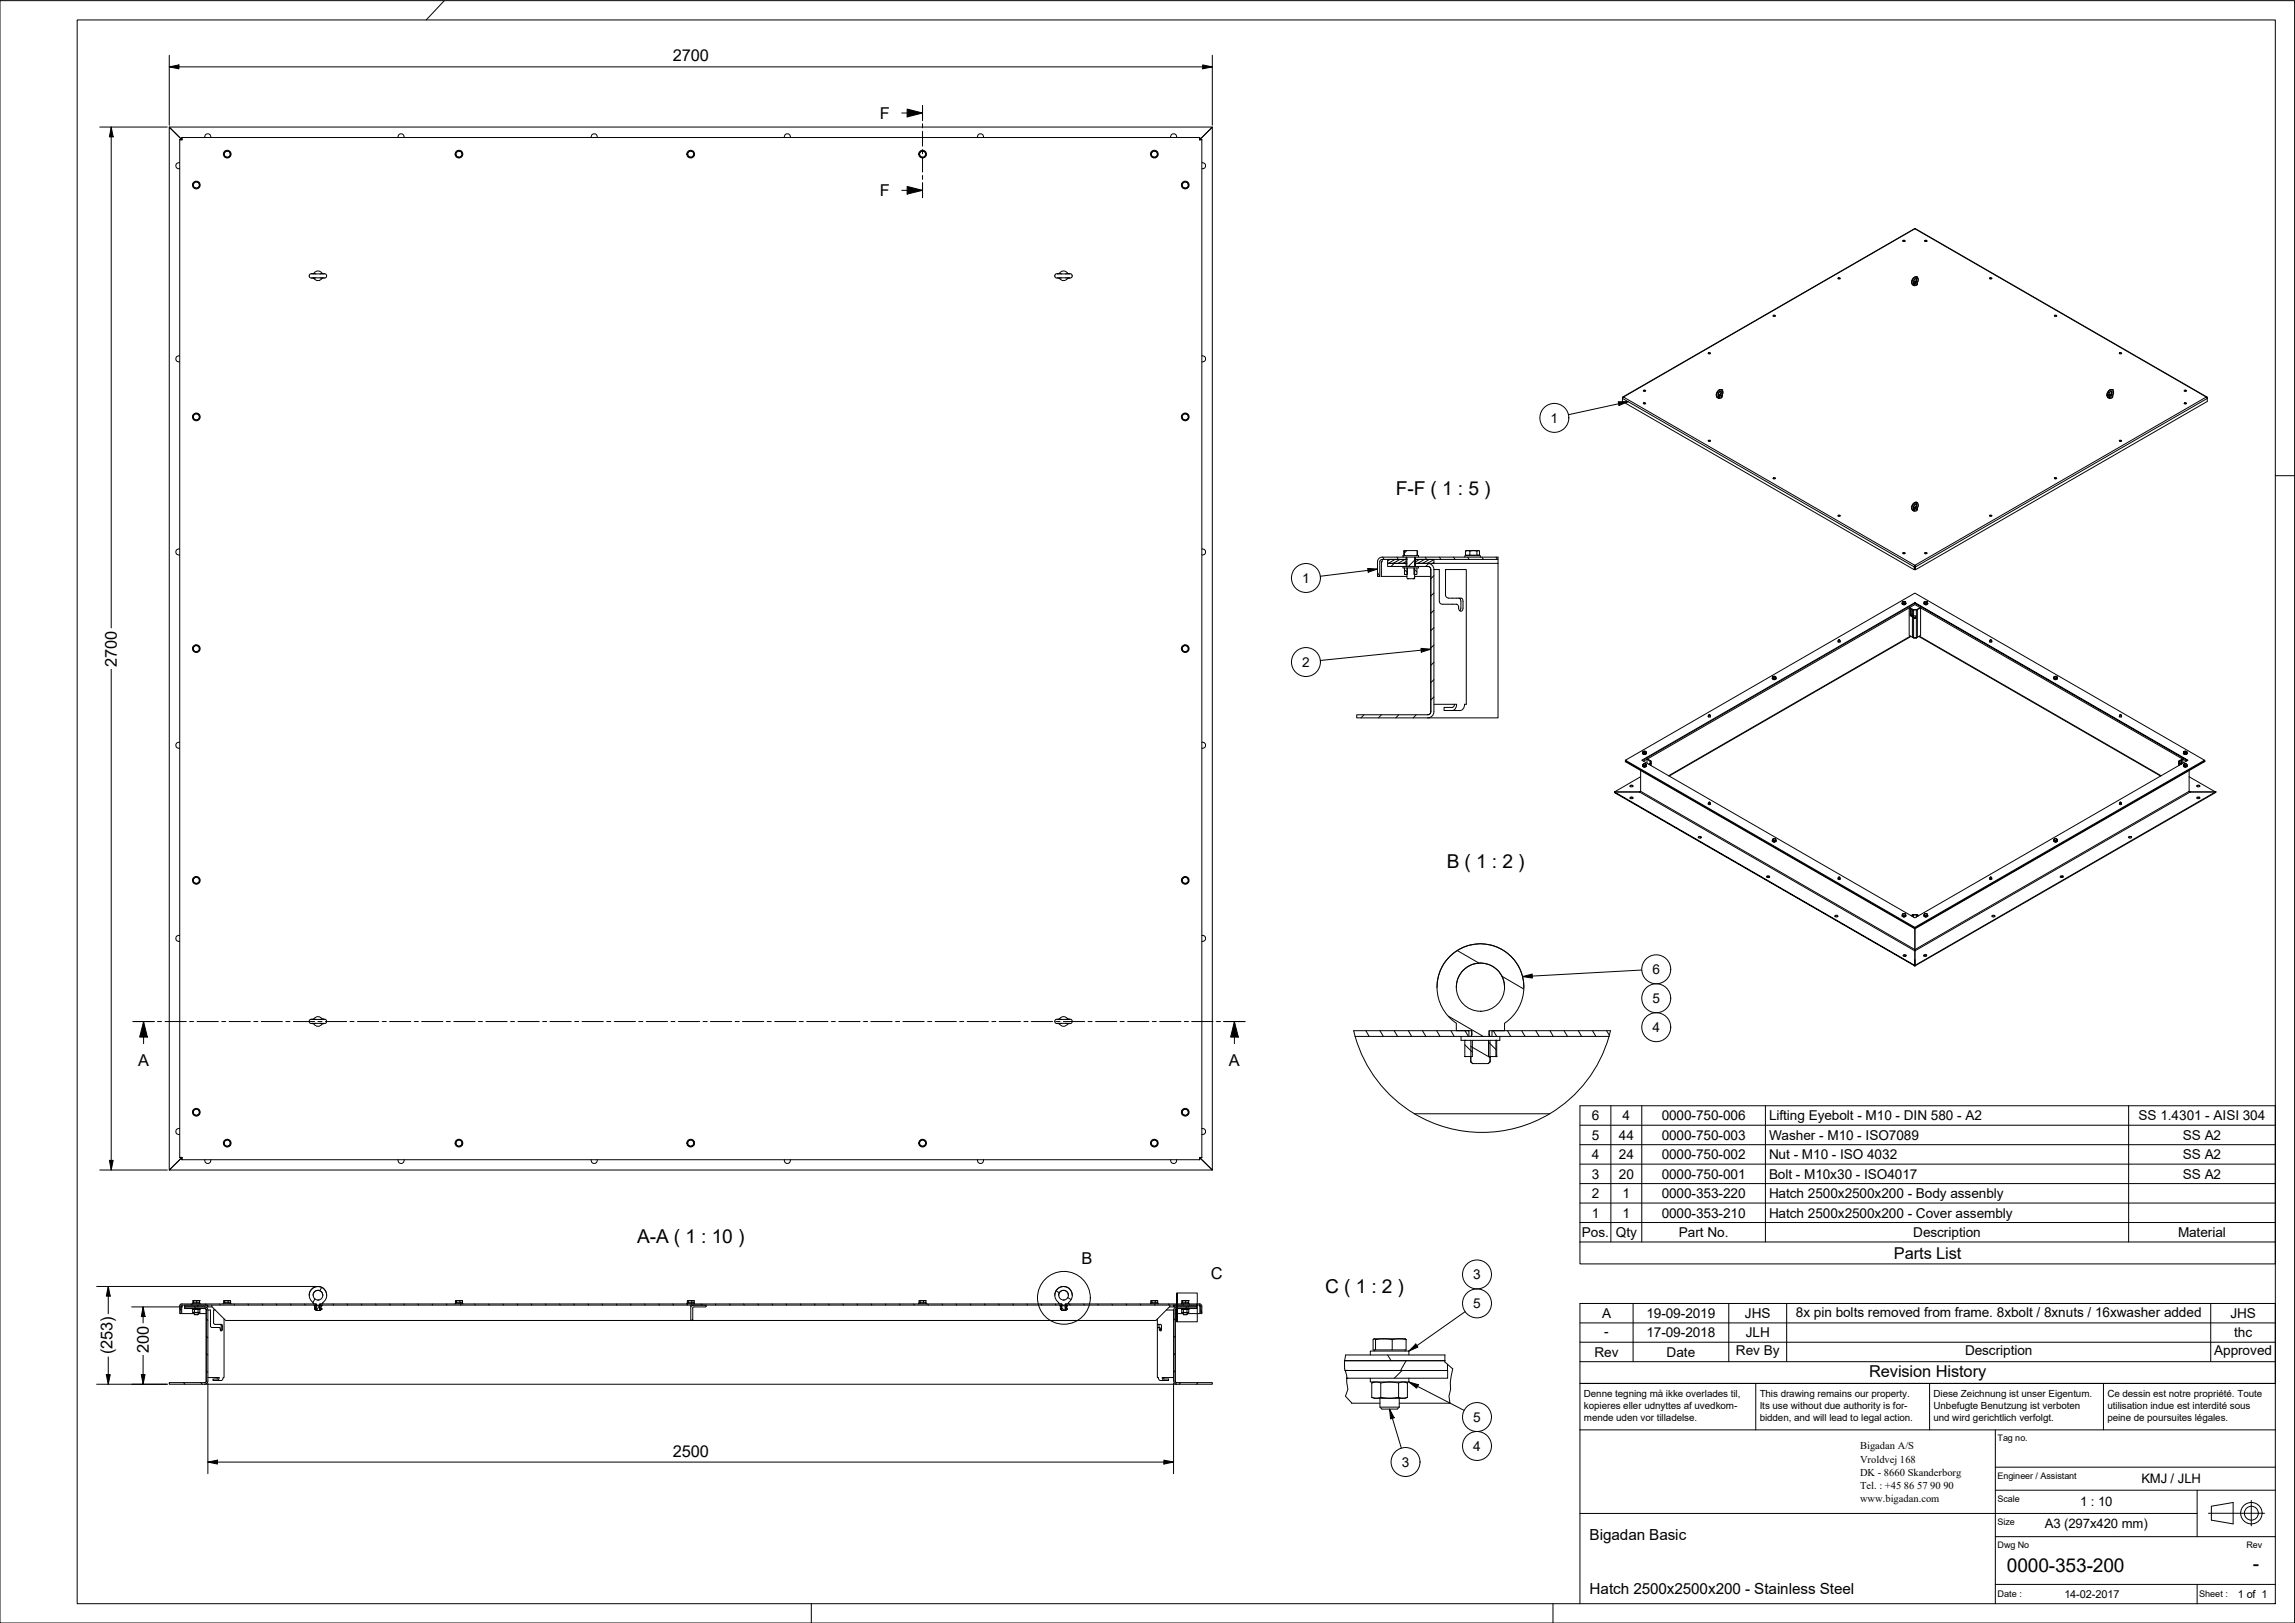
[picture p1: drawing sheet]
<svg xmlns="http://www.w3.org/2000/svg" width="594mm" height="420mm" viewBox="0 0 594 420" stroke-linecap="round" stroke-linejoin="round" font-family="sans-serif">
<defs><g id="words">
<g font-size="5">
<text x="361.4" y="128.1">F-F ( 1 : 5 )</text>
<text x="374.5" y="224.7">B ( 1 : 2 )</text>
<text x="164.9" y="321.9">A-A ( 1 : 10 )</text>
<text x="343.1" y="334.6">C ( 1 : 2 )</text>
<text x="519.5" y="406.9">0000-353-200</text>
<text x="583.2" y="406.4">-</text>
</g>
<g font-size="4.2">
<text x="174.2" y="15.9">2700</text>
<text x="227.8" y="30.8">F</text>
<text x="227.8" y="50.8">F</text>
<text x="30.3" y="172.6" transform="rotate(-90 30.3 172.6)">2700</text>
<text x="35.7" y="276">A</text>
<text x="318.1" y="276">A</text>
<text x="280" y="327.3">B</text>
<text x="490.3" y="325.8">Parts List</text>
<text x="313.4" y="331.2">C</text>
<text x="29.1" y="350.6" transform="rotate(-90 29.1 350.6)">(253)</text>
<text x="38.5" y="350.2" transform="rotate(-90 38.5 350.2)">200</text>
<text x="483.9" y="356.4">Revision History</text>
<text x="174.2" y="377.1">2500</text>
</g>
<g font-size="3.9">
<text x="411.5" y="398.7">Bigadan Basic</text>
<text x="411.5" y="412.7">Hatch 2500x2500x200 - Stainless Steel</text>
</g>
<g font-size="3.5">
<text x="401.4" y="109.4">1</text>
<text x="337.1" y="150.9">1</text>
<text x="337.1" y="172.6">2</text>
<text x="427.8" y="252.2">6</text>
<text x="427.8" y="259.6">5</text>
<text x="427.8" y="267.2">4</text>
<text x="412" y="290">6</text>
<text x="420" y="290">4</text>
<text x="430.1" y="290">0000-750-006</text>
<text x="457.9" y="290.1">Lifting Eyebolt - M10 - DIN 580 - A2</text>
<text x="553.6" y="290.1">SS 1.4301 - AISI 304</text>
<text x="412" y="295.1">5</text>
<text x="419.1" y="295.1">44</text>
<text x="430.1" y="295.1">0000-750-003</text>
<text x="457.9" y="295.1">Washer - M10 - ISO7089</text>
<text x="565.1" y="295.1">SS A2</text>
<text x="412" y="300.1">4</text>
<text x="412" y="305.1">3</text>
<text x="419.1" y="300.1">24</text>
<text x="419.1" y="305.1">20</text>
<text x="430.1" y="300.1">0000-750-002</text>
<text x="430.1" y="305.1">0000-750-001</text>
<text x="457.9" y="300.1">Nut - M10 - ISO 4032</text>
<text x="457.9" y="305.2">Bolt - M10x30 - ISO4017</text>
<text x="565.1" y="300.1">SS A2</text>
<text x="565.1" y="305.2">SS A2</text>
<text x="412" y="310.2">2</text>
<text x="420" y="310.2">1</text>
<text x="430.1" y="310.2">0000-353-220</text>
<text x="457.9" y="310.2">Hatch 2500x2500x200 - Body assenbly</text>
<text x="412" y="315.2">1</text>
<text x="420" y="315.2">1</text>
<text x="430.1" y="315.2">0000-353-210</text>
<text x="457.9" y="315.2">Hatch 2500x2500x200 - Cover assembly</text>
<text x="409.5" y="320.3">Pos.</text>
<text x="418.3" y="320.3">Qty</text>
<text x="434.6" y="320.3">Part No.</text>
<text x="495.3" y="320.3">Description</text>
<text x="563.8" y="320.3">Material</text>
<text x="381.4" y="331.2">3</text>
<text x="381.4" y="338.7">5</text>
<text x="414.7" y="341.2">A</text>
<text x="426.2" y="341.2">19-09-2019</text>
<text x="451.7" y="341.2">JHS</text>
<text x="464.9" y="340.9">8x pin bolts removed from frame. 8xbolt / 8xnuts / 16xwasher added</text>
<text x="577.3" y="341.2">JHS</text>
<text x="415.3" y="345.9">-</text>
<text x="426.2" y="346.2">17-09-2018</text>
<text x="451.9" y="346.2">JLH</text>
<text x="578.3" y="346.2">thc</text>
<text x="412.7" y="351.2">Rev</text>
<text x="431.4" y="351.2">Date</text>
<text x="449.4" y="350.9">Rev By</text>
<text x="508.7" y="350.9">Description</text>
<text x="573.2" y="350.9">Approved</text>
<text x="381.4" y="368.1">5</text>
<text x="381.4" y="375.6">4</text>
<text x="362.8" y="379.7">3</text>
</g>
<g font-size="3.4">
<text x="538.4" y="390">1 : 10</text>
<text x="554.3" y="384">KMJ / JLH</text>
<text x="529.3" y="395.6">A3 (297x420 mm)</text>
</g>
<g font-size="2.8">
<text x="534.4" y="413.6">14-02-2017</text>
<text x="579.2" y="413.6">1 of 1</text>
</g>
<g font-size="2.7">
<text x="481.5" y="375.2">Bigadan A/S</text>
<text x="481.5" y="378.6">Vroldvej168</text>
<text x="481.5" y="382">DK - 8660 Skanderborg</text>
<text x="481.5" y="385.4">Tel. : +45</text>
<text x="481.5" y="388.8">www.bigadan.com</text>
<text x="492.8" y="385.4">86</text>
<text x="496.2" y="385.4">57</text>
<text x="499.7" y="385.4">90</text>
<text x="503" y="385.4">90</text>
</g>
<g font-size="2.5">
<text x="410" y="364.7">kopieres eller udnyttes af uvedkom-</text>
<text x="410" y="361.7">Denne tegning må ikke overlades til,</text>
<text x="455.5" y="361.7">This drawing remains our property.</text>
<text x="455.5" y="364.7">Its use without due authority is for-</text>
<text x="500.5" y="364.7">Unbefugte Benutzung ist verboten</text>
<text x="500.5" y="361.7">Diese Zeichnung ist unser Eigentum.</text>
<text x="545.5" y="364.7">utilisation indue est interdité sous</text>
<text x="545.5" y="361.7">Ce dessin est notre propriété. Toute</text>
<text x="410" y="367.9">mende uden vor tilladelse.</text>
<text x="455.5" y="367.9">bidden, and will lead to legal action.</text>
<text x="500.5" y="367.9">und wird gerichtlich verfolgt.</text>
<text x="545.5" y="367.9">peine de poursuites légales.</text>
</g>
<g font-size="2.4">
<text x="517.1" y="413.5">Date :</text>
<text x="569.3" y="413.5">Sheet :</text>
</g>
<g font-size="2.3">
<text x="517.1" y="373.2">Tag no.</text>
<text x="517.1" y="382.8">Engineer / Assistant</text>
<text x="517.1" y="388.8">Scale</text>
<text x="517.1" y="394.8">Size</text>
<text x="517.1" y="400.8">Dwg No</text>
<text x="581.5" y="400.8">Rev</text>
</g>
</g></defs>
<!-- layer: Hatch -->
<g fill="none" stroke="#000" stroke-width=".26">
<path d="M356.6 148.2l.6 1M357.9 144.2l.4 .6M359.8 144.8l-.6 .4M360.9 145.8l-.8 .8M361.1 144.8l-1.7 1M361.6 144.2l.3 .6M362.4 144.8l-1.8 1M363.6 147.5l.7 .8M363.6 144.8l-1.7 1M364 145.4l-.8 .4M364.2 142.5l-.7 .7M366 147.3l.8 .7"/>
<path d="M366.2 149.5l-.3 .3M366.2 145l-1.6 1.6M367.5 144.8l-1.1 .7M368.7 144.8l-1.7 1M368.9 144.2l.4 .6M369.8 145.9l-.7 .7M370 144.8l-1.7 1M371.2 149l-.8 .8M371.2 153.5l-.8 .8M371.2 158l-.8 .8M371.2 145.6l-.4 .2M371.2 144.9l-1.7 .9"/>
<path d="M372.6 144.2l.4 .6M376.3 144.2l.3 .6M379.9 144.2l.4 .6M383.6 144.2l.4 .6M387.3 144.2l.3 .6M371.2 162.5l-.8 .8M371.2 167l-.8 .8M371.2 171.4l-.8 .9M371.2 175.9l-.8 .8M353.1 185l-.8 .8M357.6 185l-.8 .8M362.1 185l-.8 .8"/>
<path d="M366.6 185l-.8 .8M371.2 180.4l-.8 .8M377.2 246.1l5.7 3.2M388.8 252.7l5.6 3.3M353.6 266.8l.8 1.5M357.2 266.8l.9 1.5M360.9 266.8l.9 1.5M364.6 266.8l.8 1.5M368.2 266.8l.9 1.5M371.9 266.8l.8 1.5M374.9 263.1l9.1 5.2M375.6 266.8l.8 1.5"/>
<path d="M379.2 270.5l1.9 1.9M379.2 266.8l.9 1.5M380.7 270.9l5 2.9M385.3 269.8l1.9 1.9M386.5 266.8l.9 1.5M390.2 266.8l.9 1.5M393.9 266.8l.9 1.5M397.6 266.8l.8 1.5M401.2 266.8l.9 1.5M404.9 266.8l.9 1.5M408.6 266.8l.8 1.5M412.2 266.8l.9 1.5"/>
<path d="M415.9 266.8l.7 1.2M46.5 338.7l.3 .5M49.5 337.6l.2 .3M50.3 338.3l.5 .5M51.3 337.9l-.3 .4M53.2 337.6l.1 .3M56.9 337.6l.1 .3M60.5 337.6l.2 .3M64.2 337.6l.1 .3M67.9 337.6l.1 .3M71.5 337.6l.2 .3M75.2 337.6l.2 .3"/>
<path d="M78.9 337.6l.1 .3M81.5 336.3l-.5 .8M81.9 338.4l-.4 .2M82.6 338l-.6 1.3M83.1 338.5l-.4 .2M83.3 333.3l-.5 .8M86.2 337.6l.2 .3M89.8 337.6l.2 .3M93.5 337.6l.2 .3M97.2 337.6l.2 .3M100.8 337.6l.2 .3M104.5 337.6l.2 .3"/>
<path d="M108.2 337.6l.1 .3M111.8 337.6l.2 .3M115.5 337.6l.2 .3M119.2 337.6l.1 .3M122.9 337.6l.1 .3M126.5 337.6l.2 .3M130.2 337.6l.1 .3M133.9 337.6l.1 .3M137.5 337.6l.2 .3M141.2 337.6l.2 .3M144.8 337.6l.2 .3M148.5 337.6l.2 .3"/>
<path d="M152.2 337.6l.2 .3M155.8 337.6l.2 .3M159.5 337.6l.2 .3M163.2 337.6l.2 .3M166.8 337.6l.2 .3M170.5 337.6l.2 .3M174.2 337.6l.1 .3M177.8 337.6l.2 .3M179.5 337.9l-.7 .3M181.5 337.6l.2 .3M185.2 337.6l.1 .3M188.8 337.6l.2 .3"/>
<path d="M192.5 337.6l.2 .3M196.2 337.6l.1 .3M199.8 337.6l.2 .3M203.5 337.6l.2 .3M207.2 337.6l.1 .3M210.8 337.6l.2 .3M214.5 337.6l.2 .3M218.1 337.6l.3 .3M221.8 337.6l.2 .3M225.5 337.6l.2 .3M229.2 337.6l.1 .3M232.8 337.6l.2 .3"/>
<path d="M236.5 337.6l.2 .3M240.2 337.6l.1 .3M243.8 337.6l.2 .3M247.5 337.6l.1 .3M251.2 337.6l.1 .3M254.8 337.6l.2 .3M258.5 337.6l.2 .3M262.2 337.6l.1 .3M265.8 337.6l.2 .3M269.5 337.6l.2 .3M273.2 337.6l.1 .3M273.4 334.2l.8 .5"/>
<path d="M274.5 338l.4 .4M274.8 338.7l1 .5M275.7 338.3l.4 .4M276.4 335.9l.8 .5M276.8 337.6l.2 .3M280.5 337.6l.2 .3M284.1 337.6l.2 .3M287.8 337.6l.2 .3M291.5 337.6l.2 .3M295.1 337.6l.2 .3M298.8 337.6l.2 .3M302.5 337.6l.1 .3"/>
<path d="M304.2 337.9l-.2 .4M306.2 337.6l.1 .3M307.3 338.3l-.4 .5M307.9 337.9l-.3 .4M309.8 337.6l.2 .3M310.8 339.3l.3 .5M47.5 357.9l.4 .5M52 357.9l.4 .5M53.4 354.9l.4 .4M53.4 350.4l.4 .4M53.4 345.9l.4 .4M53.4 341.4l.4 .4"/>
<path d="M179.3 341.6l-.4 .2M304.2 354.9l-.4 .4M304.2 350.4l-.4 .4M304.2 345.9l-.4 .4M304.2 341.4l-.4 .4M305.6 357.9l-.4 .5M310.1 357.9l-.4 .5M359.2 350.8l.9 1.5M362.9 354.8l-2 2M364 352.3l-1.5 2.5"/>
</g>
<!-- layer: Visible -->
<g fill="none" stroke="#000" stroke-width=".26">
<path d="M46.5 36.2h.3M46.5 36.2v263.4M46.5 36.2h.6M47.1 36.2l-3.3-3.3h270l-3.3 3.3M47.1 36.2l-3.3-3.3v270l3.3-3.3M47.1 35.6v.3M47.1 35.6h263.4M47.1 35.6v.6M53 35.6a.78 .78 0 0 1 .8-1 .78 .78 0 0 1 .7 1M57.9 39.7l.6-.7 .9 .2a.92 .92 0 0 1 0 1.3 .92 .92 0 0 1-1.2 .1zM103.1 35.6a.78 .78 0 0 1 .7-1 .78 .78 0 0 1 .8 1M117.9 39.7l.7-.7 .9 .2 .2 .9-.7 .7a.95 .95 0 0 1-1.1-1.1z"/>
<path d="M153.1 35.6a.78 .78 0 0 1 .7-1 .78 .78 0 0 1 .8 1M177.9 39.7l.7-.7 .9 .2 .2 .9-.6 .7-1-.2zM203.1 35.6a.78 .78 0 0 1 .7-1 .78 .78 0 0 1 .8 1M237.9 39.7l.6-.7 .9 .2a.92 .92 0 0 1 0 1.3 .92 .92 0 0 1-1.2 .1zM253.1 35.6a.78 .78 0 0 1 .7-1 .78 .78 0 0 1 .8 1M297.9 39.7l.7-.7a.87 .87 0 0 1 1 .8 .87 .87 0 0 1-1 .9 .87 .87 0 0 1-.7-1zM303 35.6a.78 .78 0 0 1 .8-1 .78 .78 0 0 1 .8 1M310.5 36.2l3.3-3.3v270l-3.3-3.3M310.5 35.6v.3M310.5 35.6v.6M310.5 36.2h.6M310.8 36.2h.3"/>
<path d="M311.1 36.2v263.4M46.5 42.1a.78 .78 0 0 0-1 .8 .78 .78 0 0 0 1 .8M305.9 47.6l.8-.6a.96 .96 0 0 1 1 1.3 .94 .94 0 0 1-1.2 .4 .94 .94 0 0 1-.6-1.1zM311.1 42.1a.78 .78 0 0 1 1 .8 .78 .78 0 0 1-1 .8M80.6 72h3.3M80.6 70.9h3.3M81.1 70.8l.6 .1M81.1 70.8a.67 .67 0 0 0-.9 .2 .67 .67 0 0 0 .1 .9l.8 .1M81.1 72h.1M81.1 70.8h.1M81.2 72a1.25 1.25 0 0 0 2.2 0M81.2 70.8a1.25 1.25 0 0 1 2.2 0"/>
<path d="M81.7 71.9l-.6 .1M83.4 70.8l-.6 .1M83.4 70.8a.79 .79 0 0 1 1.1 .8v.1a1.39 1.39 0 0 1-1.7 .2M273.6 70.9h3.3M273.6 72h3.3M274.2 70.8a.82 .82 0 0 0-1.2 .8 1.15 1.15 0 0 0 1.4 .4l.4-.1M274.2 70.8l.6 .1M274.2 72a1.25 1.25 0 0 0 2.2 0M274.2 70.8a1.25 1.25 0 0 1 2.2 0M275.8 71.9l.8 .1M276.6 70.8l-.8 .1M276.6 70.8h.1a.65 .65 0 0 1 .8 .7 .65 .65 0 0 1-.9 .5"/>
<path d="M276.6 70.8h.1M276.6 72h.1M475.8 72.1h.5M475.9 71.9h.1a.25 .25 0 0 1 .3 .1 .25 .25 0 0 1 0 .3 .25 .25 0 0 1-.4-.1zM492.6 62.4h.5M492.6 62.2h.1a.23 .23 0 0 1 .3 0 .23 .23 0 0 1 .1 .3 .23 .23 0 0 1-.3 0l-.3-.1zM495 73.6l.5 .4M495.4 73.2l.3-.2a.58 .58 0 0 0 .2-.9l-.5 .5v.6M495.8 72.9l-.5 .1M496.3 73.2l-.2 .3-.6 .1v.4l.7-.2 .1-.5M496.3 73.2l-.5 .1-.3 .3M496.3 73.1a.82 .82 0 0 0 0-1.4 .82 .82 0 0 0-1.3 .6 .87 .87 0 0 0 .4 1.4l.1-.2v.5"/>
<path d="M496.3 73v.5M498.2 62.4h.6M498.2 62.3l.1-.1a.26 .26 0 0 1 .4 0 .26 .26 0 0 1 0 .4 .26 .26 0 0 1-.4-.1zM515 72.1h.6M515.1 71.9h.1a.25 .25 0 0 1 .4 .1 .25 .25 0 0 1-.1 .3 .25 .25 0 0 1-.3-.1zM46.5 92.1a.78 .78 0 0 0-1 .8 .78 .78 0 0 0 1 .8M311.1 92.1a.78 .78 0 0 1 1 .8 .78 .78 0 0 1-1 .8M442.2 91.4l.1-.1a.23 .23 0 0 1 .4-.1 .23 .23 0 0 1 0 .4 .23 .23 0 0 1-.3 0zM442.2 91.5h.6M459 81.8h.6M459 81.7l.4-.1a.25 .25 0 0 1-.1 .4 .25 .25 0 0 1-.3-.2zM531.8 81.8h.6"/>
<path d="M531.9 81.6h.1a.23 .23 0 0 1 .3 0 .23 .23 0 0 1 0 .3 .23 .23 0 0 1-.3 0l-.2-.1zM548.6 91.5h.6M548.6 91.4l.1-.1a.26 .26 0 0 1 .4 0 .26 .26 0 0 1 0 .4 .26 .26 0 0 1-.4-.1zM305.9 107.6a.87 .87 0 0 1 1.3-.4 .87 .87 0 0 1 .2 1.3 .87 .87 0 0 1-1.3 0zM420 102.9v.3M420 102.9l.2-.1-.2 .4M420 103.1v.8l75.5 43.6M420.1 102.8l75.5-43.6 75.7 43.6M425.4 104.5h.6M425.4 101.2h.6M442.2 114h.5a.26 .26 0 0 1-.2 .3 .26 .26 0 0 1-.3-.3zM442.2 114.2h.6"/>
<path d="M444.5 102.8l.5 .3M444.9 102.7v.5M445 101.6l.1-.1a.22 .22 0 0 1 .4-.2 .22 .22 0 0 1-.1 .4l-.2 .5a.24 .24 0 0 1-.4 .2 .24 .24 0 0 1 0-.4zM445.2 102.1l-.4 .1M445.7 100.9h.1M445.8 102.4l-.1 .5-.2 .2h-.5l-.1-.3 .8-.1v-.3h-.4l-.4 .4M445.8 102.3a.8 .8 0 0 0 .2-1.1 .8 .8 0 0 0-1.1-.2l-.1 .1a1 1 0 0 0-.6 .9 1 1 0 0 0 .6 .9l.1-.2M445.8 102.2v.5M545.6 102.8l.4 .4M545.9 102.4h.1M546.1 101.6a.28 .28 0 0 1 .4-.3 .28 .28 0 0 1 0 .5l-.2 .4a.27 .27 0 0 1-.4 .1 .27 .27 0 0 1 .1-.4zM546.4 102.1l-.5 .1"/>
<path d="M546.8 100.9a1.21 1.21 0 0 0-1.2 .6 1.21 1.21 0 0 0 .1 1.4h.3v-.2l.1 .4M546.8 100.9a1.14 1.14 0 0 1 .1 1.4M546.8 100.9h.1M546.9 102.4l-.1 .5-.3 .2h-.4v-.3l.6-.1 .2-.3h-.5l-.3 .4M546.9 102.2v.5M548.6 114.2h.6M548.6 114h.4a.24 .24 0 0 1-.1 .3 .24 .24 0 0 1-.3-.3zM565.4 101.2h.6M565.4 104.5h.6M571.3 102.9l-.2-.1 .2 .4M571.3 103.1v.1M571.4 102.9v1l-75.5 43.6"/>
<path d="M459 123.9h.6M459.1 123.7h.3a.21 .21 0 0 1-.1 .3 .21 .21 0 0 1-.2-.3zM475.8 133.6h.5M495 132l.5 .3M495.4 131.6l.3-.2a.58 .58 0 0 0 .2-.9l-.5 .5v.6M495.8 131.3l-.5 .1M496.3 131.5l-.2 .4-.6 .1v.3l.7-.1 .1-.5M496.3 131.5l-.5 .2-.3 .3M496.3 131.5a.82 .82 0 0 0 0-1.4 .82 .82 0 0 0-1.3 .6 .87 .87 0 0 0 .4 1.4l.1-.2v.4M496.3 131.4v.5M515 133.6h.6M531.8 123.9h.6"/>
<path d="M531.9 123.7h.1a.24 .24 0 0 1 .3-.1 .24 .24 0 0 1 0 .3 .24 .24 0 0 1-.3 .1l-.2-.1zM46.5 142.1a.78 .78 0 0 0-1 .8 .78 .78 0 0 0 1 .8M311.1 142.1a.78 .78 0 0 1 1 .8 .78 .78 0 0 1-1 .8M357.8 144.8v.6h-.2v3.8h6.6M359.2 144.8h4.8v1h-4.8zM363.2 146.6h-4v-.8h4.8v.8M363.2 144.2h-5.4a1.21 1.21 0 0 0-1.2 1.2v3.8h.6v-3.8l.1-.4 .5-.2M363.2 143.8h4v.4h-4zM363.2 146.6h4v.4h-4zM363.4 142.7l.1 1M363.5 142.6l-.1 .1M363.5 142.6h.1"/>
<path d="M363.6 147v1.7h.7v-1.7M363.6 143.8v-1.3h3.2v1.3M364 144.2v.6h-6.2M364 145.8h.2M364 144.8h.2M364.2 147v2.6l.2 .2h1.6l.2-.2v-2.6M364.2 144.2v2.4M364.4 149.8h.1M366 149.8h.1M366 147v1.7h.8v-1.7M366.2 145.8h.2M366.2 144.8h.2"/>
<path d="M366.2 149.2h4.2M366.2 144.2v2.4M366.4 146.6v-.8h3.2a1.59 1.59 0 0 1 1.6 1.6M366.4 144.8h4.8v1h-4.8zM366.4 144.2v.6h21.4v-.6h-20.6M366.8 142.6v1.1M367.2 146.6h2.4M369.6 146.6l.6 .3 .2 .5M369.6 146.6a.78 .78 0 0 1 .8 .8M370.4 147.4v36.8M371.2 147.4v36.9a1.59 1.59 0 0 1-1.6 1.5M371.2 147.4h1.4v8.2a.78 .78 0 0 0 .8 .8"/>
<path d="M371.2 145.8h16.6M375 154.8a.78 .78 0 0 1-.8-.7v-6.7h5.4v34.9h-.5a1.45 1.45 0 0 1-1.1 1.6h-2.1M375 154.9h3.3l.3 .3 .1 .4v1.8a.61 .61 0 0 1-.6 .8 .61 .61 0 0 1-.5-.8l-.1-.6-.4-.4h-3.7M377.6 154.9l.3 .1 .3 .6v1.8l-.3 .7M379.2 144.2v-.4h4v.4M379.3 142.7h1.2M379.3 142.7v1h1.2v-1M379.6 143.7v.1M380.5 142.7h1.8M380.5 143.7h1.8M382.3 142.7h.7v1h-.7zM382.8 143.7v.1"/>
<path d="M382.9 142.6l-3.6 .1M387.8 145.8v40h-18.2M387.8 144.8v1M492.4 156.2a.5 .5 0 0 0 .5 .3 .5 .5 0 0 0 .5-.3M492.4 156a.44 .44 0 0 0 .5 .5 .44 .44 0 0 0 .4-.5l-.3 .4v-.2M492.4 155.9l.1 .4M492.5 156l.3 .1zM492.5 155.8v.2zM492.5 156.1v.2l.5 .1M492.6 143.3h.5M492.6 155.7h.4zM492.6 143.1l.1-.1a.24 .24 0 0 1 .4 0 .24 .24 0 0 1 0 .3 .24 .24 0 0 1-.3 .1l-.3-.1z"/>
<path d="M492.7 156.5h.3M492.7 156.4h.1M492.8 156.1h.3zM493 155.7l.2 .2zM493.2 155.9l.1 .1-.2 .1zM494.2 157.4h.4M494.5 157.5l-.3-.1v7.1l1.1 .6v.1h.8v-.1l1.1-.6v-7.1l-1.1 .4-1.4-.1M494.5 157.5v1.8l.8 .5M494.6 157.4v1.8l.7 .4M494.6 157.4l-.1 .1M494.7 157.7v1.4l.5 .3 .7 .1v.6h-.3l-.3-.5M495.3 159.8h.1"/>
<path d="M495.3 159.8l.2 .1M495.3 159.6v.2M495.5 159.9l.1 .1 .3-.1M495.6 146.6l-.1 .9v-.8M495.6 146.7h-.1M495.6 146.6l-.1 .1M495.7 156l-70.7 40.8 70.7 40.8 70.7-40.8-70.7-40.8v.2l70.5 40.7M495.7 146.3l.2 .4M495.7 146.5l.1 .1M495.7 146.3l-.2 .4M495.7 146.5l-.1 .1M495.7 146.3v.2"/>
<path d="M495.7 156.2l-70.5 40.7M495.8 146.6l.1 .9-.1-.8M495.8 146.6l.1 .1M497.2 157.4l-1 .5h-1l-.5-.2M498 156.2a.53 .53 0 0 0 .5 .3 .53 .53 0 0 0 .5-.3M498.1 156a.44 .44 0 0 0 .4 .5 .44 .44 0 0 0 .4-.5l-.3 .4v-.2M498.1 155.9l.1 .4M498.1 155.8l.1-.1-.1 .3zM498.1 156l.3 .1zM498.2 156.1v.2l.4 .1M498.2 143.3h.6M498.2 155.7h.4z"/>
<path d="M498.3 143.1l.3-.1a.21 .21 0 0 1-.1 .4 .21 .21 0 0 1-.2-.3zM498.3 156.4h.2M498.4 156.5h.2M498.4 156.1h.4zM498.6 155.7l.3 .2zM498.9 155.9l-.1 .2zM305.9 167.6l.8-.6a.96 .96 0 0 1 1 1.3l-.8 .5-.8-.3zM458.8 175.6a.53 .53 0 0 0 .5 .3 .53 .53 0 0 0 .5-.3M458.8 175.3l.2-.2-.1 .3zM458.8 175.4a.44 .44 0 0 0 .5 .5 .44 .44 0 0 0 .4-.5v.2l-.3 .2v-.2M458.8 175.3l.1 .4M458.9 175.4l.2 .2z"/>
<path d="M458.9 175.5v.2l.5 .1M459 175.1h.4zM459.1 175.8h.1M459.1 175.9h.3M459.1 175.6l.5-.1zM459.4 175.1l.3 .2zM459.7 175.3l-.1 .2zM475.8 166a.25 .25 0 0 0 .3 .2 .25 .25 0 0 0 .2-.2M475.8 165.9v.3M476 165.6v.4l.3-.1-.1-.3M476.3 165.9v.3M494.7 164.8l-62.6 36.1"/>
<path d="M496.7 164.8l62.6 36.1M515.1 166a.25 .25 0 0 0 .2 .2 .25 .25 0 0 0 .3-.2M515.1 165.9v.3M515.2 165.6l-.1 .2 .1 .2 .4-.1-.2-.3M515.6 165.9v.3M531.6 175.6a.5 .5 0 0 0 .5 .3 .5 .5 0 0 0 .5-.3M531.7 175.4a.44 .44 0 0 0 .4 .5 .44 .44 0 0 0 .5-.5v.2l-.4 .2v-.2M531.7 175.3l.1 .4M531.7 175.4l.3 .2zM531.7 175.2v.2zM531.8 175.5v.2l.4 .1M531.8 175.1h.4z"/>
<path d="M532 175.9h.2M532 175.8h.1M532 175.6l.4-.1zM532.2 175.1l.3 .2zM532.5 175.3l.1 .1-.2 .1zM46.5 192.2a.78 .78 0 0 0-1 .7 .78 .78 0 0 0 1 .8M311.1 192.2a.78 .78 0 0 1 1 .7 .78 .78 0 0 1-1 .8M369.6 185h-18.4v.8h18.4M370.4 184.3a.78 .78 0 0 1-.8 .7M370.4 184.2l-.2 .6-.6 .2M371.2 182.3h5.9a1.44 1.44 0 0 1-1.2 1.6M376.5 182.3l-.4 .8h-2.3v.8h2.1"/>
<path d="M420.8 197v.2l74.9 43.3M420.8 197h.1M420.8 196.8l74.9-43.3 75 43.3-75 43.3zM420.8 196.8v.2l74.9 43.3M420.8 197l74.9 43.3M424.7 199.5l-.1 5.5h-6.7M425.2 195a.52 .52 0 0 0 .5 .3 .52 .52 0 0 0 .5-.3M425.2 198.2a.52 .52 0 0 0 .5 .4 .52 .52 0 0 0 .5-.4M425.2 194.6h.2l-.1 .2zM425.2 194.8a.44 .44 0 0 0 .5 .4 .44 .44 0 0 0 .4-.4v.2l-.3 .2v-.2M425.2 194.6l.2 .5M425.2 198l.2-.2z"/>
<path d="M425.2 198.1a.45 .45 0 0 0 .5 .4 .45 .45 0 0 0 .4-.4v.2l-.3 .2v-.3M425.2 198l.2 .4M425.3 194.8l.3 .1zM425.3 198l.3 .2zM425.4 194.9v.2l.4 .1M425.4 198.2v.2l.4 .1M425.4 194.5h.4zM425.4 197.8l.4-.1zM425.5 195.3h.3M425.5 198.6h.3M425.5 195.2h.2M425.5 198.4l.2 .1"/>
<path d="M425.6 194.9h.4zM425.6 198.2l.4-.1zM425.8 194.5l.3 .1zM425.8 197.7l.3 .2zM426.1 194.6l-.1 .3zM426.1 197.9l-.1 .2zM426.3 196.6l.9 .5v.5l-.4 .2M426.3 197.6l.2-1.1 .9 .5v1.2M426.8 197.9l.2 .1M427.4 197.5l-.4 .4M442.2 185.4a.25 .25 0 0 0 .3 .2 .25 .25 0 0 0 .2-.2M442.2 185.3v.3"/>
<path d="M442.4 185l-.1 .3 .3 .1 .1-.2-.1-.2M442.7 185.3v.3M548.6 185.4a.25 .25 0 0 0 .3 .2 .25 .25 0 0 0 .2-.2M548.6 185.3v.3M548.8 185l-.2 .2 .2 .2 .3-.1-.1-.3M549.1 185.3v.3M564 197.5l.5 .4M564.5 196.8l-.3 .3v.5l.4 .3M564.5 197.8l-.1-1-.4 .3v1.1M564.7 196.6l.1 1.1M564.7 196.6v1.2M564.8 196.7l.3-.1v1"/>
<path d="M565.1 196.6h-.4M565.2 198.2a.55 .55 0 0 0 .5 .4 .55 .55 0 0 0 .5-.4M565.2 195a.55 .55 0 0 0 .5 .3 .55 .55 0 0 0 .5-.3M565.2 198l.2-.2zM565.2 198.1a.45 .45 0 0 0 .5 .4 .45 .45 0 0 0 .4-.4v.2l-.3 .2v-.3M565.2 198l.2 .4M565.2 194.6h.2l-.1 .2zM565.2 194.8a.45 .45 0 0 0 .5 .4 .45 .45 0 0 0 .4-.4v.2l-.3 .2v-.2M565.2 194.6l.2 .5M565.3 198l.3 .2zM565.3 194.8l.3 .1zM565.4 198.2v.2l.4 .1"/>
<path d="M565.4 194.9v.2l.4 .1M565.4 197.8l.4-.1zM565.4 194.6l.4-.1zM565.5 198.4l.2 .1M565.5 195.2h.2M565.6 198.6h.2M565.6 195.3h.2M565.6 198.2l.4-.1zM565.6 194.9h.4zM565.8 197.7l.3 .2zM565.8 194.5l.3 .1zM566.1 197.9l-.1 .2z"/>
<path d="M566.1 194.6l-.1 .3zM566.7 199.5l.1 5.5h6.7M570.7 197v.2l-75 43.3M570.7 197h.1M570.7 196.8v.2l-75 43.3v-.2M570.7 197l-75 43.3M417.9 205h.1M417.9 205l77.8 45.1-77.8-44.9zM421.9 203.4a.39 .39 0 0 1 .5-.2 .39 .39 0 0 1 .3 .4l-.5 .1zM421.9 203.6l.3-.2 .5 .2M421.9 206.5a.35 .35 0 0 1 .5-.2 .35 .35 0 0 1 .2 .4l-.5 .1zM421.9 206.6l.4-.1 .4 .1"/>
<path d="M424.7 201.1l-6.8 3.9M439.6 216.7a.33 .33 0 0 1 .5-.2 .33 .33 0 0 1 .1 .5l-.5-.1zM439.6 216.8l.4-.1 .4 .1M442.2 208a.26 .26 0 0 0 .3 .3 .26 .26 0 0 0 .2-.3M442.2 207.9v.3M442.4 207.6l-.1 .4h.3v-.4M442.4 207.6l.2 .1zM442.7 207.9v.3M458.8 217.6a.53 .53 0 0 0 .5 .4 .53 .53 0 0 0 .5-.4M458.8 217.3l.2-.1zM458.8 217.3l.1 .5M458.8 217.5a.44 .44 0 0 0 .5 .4 .44 .44 0 0 0 .4-.4"/>
<path d="M458.9 217.4l.2 .2zM458.9 217.6v.2h.5M459 217.2l.4-.1zM459.1 217.8h.1M459.1 218h.3M459.1 217.6l.5-.1zM459.4 217.1l.3 .2zM459.7 217.3l-.1 .2zM459.7 217.5v.2l-.3 .1v-.2M531.6 217.6a.5 .5 0 0 0 .5 .4 .5 .5 0 0 0 .5-.4M531.7 217.3l.1 .5M531.7 217.5a.44 .44 0 0 0 .4 .4 .44 .44 0 0 0 .5-.4"/>
<path d="M531.7 217.4l.3 .2zM531.7 217.3v.1zM531.8 217.6v.2h.4M531.8 217.2l.4-.1zM532 218h.2M532 217.8h.1M532 217.6l.4-.1zM532.2 217.1l.3 .2zM532.5 217.3l.1 .2h-.2zM532.6 217.5v.2l-.4 .1v-.2M548.6 208a.26 .26 0 0 0 .3 .3 .26 .26 0 0 0 .2-.3M548.6 207.9v.3"/>
<path d="M548.8 207.6l-.1 .4 .4-.1-.1-.3M548.8 207.6l.2 .1zM549.1 207.9v.3M551 216.7a.36 .36 0 0 1 .5-.2 .36 .36 0 0 1 .2 .4l-.5 .1zM551 216.8l.3-.1 .4 .1M566.7 201.1l6.8 3.9M568.7 203.6l.2-.2 .5 .2M568.7 206.5a.36 .36 0 0 1 .4-.2 .36 .36 0 0 1 .2 .4l-.4 .1zM568.7 206.6l.3-.1 .4 .1M568.7 203.3l.2-.1a.33 .33 0 0 1 .5 .1 .33 .33 0 0 1-.1 .5 .33 .33 0 0 1-.4-.1l-.2-.2zM573.5 205h.1M573.5 205v.2l-77.8 44.9v-3.9"/>
<path d="M573.5 205l-77.8 44.9M305.9 227.6l.8-.6a.96 .96 0 0 1 1 1.3 .94 .94 0 0 1-1.2 .4 .94 .94 0 0 1-.6-1.1zM457.3 226.9a.35 .35 0 0 1 .4-.2 .35 .35 0 0 1 .3 .4l-.5 .1zM457.3 227h.7M475 237.1a.33 .33 0 0 1 .4-.2 .33 .33 0 0 1 .2 .5h-.5zM475 237.2h.7M475.8 227.4a.26 .26 0 0 0 .3 .3 .26 .26 0 0 0 .2-.3M475.8 227.3v.3M476 227.1l.2-.1zM476 227l-.2 .2M476.2 227v.4l-.4-.2M476.3 227.3v.3"/>
<path d="M492.4 237a.5 .5 0 0 0 .5 .4 .5 .5 0 0 0 .5-.4M492.4 236.7l.1 .5M492.4 236.9a.44 .44 0 0 0 .5 .4 .44 .44 0 0 0 .4-.4M492.5 236.8l.3 .2zM492.5 236.6v.2zM492.5 237v.2h.5M492.6 236.6l.4-.1zM492.7 237.4h.3M492.7 237.2h.1M492.8 237l.3-.1zM493 236.5l.2 .2zM493.2 236.7l.1 .2h-.2z"/>
<path d="M493.3 236.9v.2l-.3 .1v-.2M496.5 237.1l-.4-.2h-.8l-.5 .2M496.7 237l-.4-.2h-1.2l-.4 .2M496.7 237.1l-.2 .1M498 237a.53 .53 0 0 0 .5 .4 .53 .53 0 0 0 .5-.4M498.1 236.7l.1-.1zM498.1 236.7l.1 .5M498.1 236.9a.44 .44 0 0 0 .4 .4 .44 .44 0 0 0 .4-.4M498.1 236.8l.3 .2zM498.2 237v.2h.4M498.2 236.6l.4-.1zM498.3 237.2h.2"/>
<path d="M498.4 237.4h.2M498.4 237l.4-.1zM498.6 236.5l.3 .2zM498.9 236.7l-.1 .2zM498.9 236.9v.2l-.3 .1v-.2M515.1 227.4a.26 .26 0 0 0 .2 .3 .26 .26 0 0 0 .3-.3M515.1 227.3v.3M515.2 227.1l.2-.1zM515.2 227l-.1 .2M515.4 227l.2 .3-.1 .1-.4-.2M515.6 227.3v.3M515.6 237.1a.35 .35 0 0 1 .5-.2 .35 .35 0 0 1 .2 .4l-.4 .1z"/>
<path d="M515.7 237.2h.7M533.3 226.9a.33 .33 0 0 1 .5-.2 .33 .33 0 0 1 .1 .5l-.6-.1zM533.3 227h.8M46.5 242.2a.78 .78 0 0 0-1 .7 .78 .78 0 0 0 1 .8M311.1 242.2a.78 .78 0 0 1 1 .7 .78 .78 0 0 1-1 .8M372 255.6a11.2 11.2 0 0 1 11.2-11.3 11.2 11.2 0 0 1 11.3 11.3M372 255.5a11.2 11.2 0 0 0 5 9.4M377 255.6a6.2 6.2 0 0 1 6.2-6.3 6.2 6.2 0 0 1 6.3 6.3M377 255.5a6.2 6.2 0 0 0 6.2 6.3 6.2 6.2 0 0 0 6.3-6.3M394.5 255.5a11.2 11.2 0 0 1-5 9.4M492.6 247.3a.35 .35 0 0 1 .5-.2 .35 .35 0 0 1 .2 .5h-.4zM492.7 247.4h.7"/>
<path d="M495.7 240.3v.2M495.7 240.5v5.7M495.7 240.3v5.9M498 247.4h.7M498 247.2a.33 .33 0 0 1 .5-.1 .33 .33 0 0 1 .1 .5l-.6-.1zM80.6 263.9h3.3M80.6 265h3.3M81.2 263.8l.5 .1M81.2 263.8a.82 .82 0 0 0-1.1 .8 .91 .91 0 0 0 1.1 .4M81.2 265a1.25 1.25 0 0 0 2.2 0M81.2 263.9a1.25 1.25 0 0 1 2.2 0M81.7 264.9l-.5 .1"/>
<path d="M82.8 264.9l.8 .1M83.6 263.8l-.8 .1M83.6 263.8l.1 .1a.63 .63 0 0 1 .8 .5 .63 .63 0 0 1-.8 .6h-.1M83.6 263.8h.1M83.6 265h.1M273.6 263.9h3.3M273.6 265h3.3M274.2 263.8l.6 .1M274.2 263.8a.82 .82 0 0 0-1.2 .8 .91 .91 0 0 0 1.2 .4M274.2 265a1.25 1.25 0 0 0 2.2 0M274.2 263.9a1.25 1.25 0 0 1 2.2 0M274.8 264.9l-.6 .1"/>
<path d="M275.8 264.9l.8 .1M276.6 263.8l-.8 .1M276.6 263.8l.1 .1a.62 .62 0 0 1 .8 .5 .62 .62 0 0 1-.8 .6h-.1M276.6 263.8h.1M276.6 265h.1M350.4 266.8h29.8v1.5M350.8 268.3h65.7M377 264.9v1.9h4v1.1M378.2 268.3v1h10v-1M379.2 269.3v4.2h1.9v-4.2M379.2 273.5h.1M379.2 269.3h.1"/>
<path d="M380.7 274.9l.5 .4M380.7 274.9h.1M380.7 269.3v5.6M381 267.9l-.3 .4 .3-.4M381 266.8v1.1M381.2 275.3h4.1M383.2 261.8h.1M385.3 269.3v4.2h1.9M385.5 266.8v1.1M385.5 267.9l.2 .4M385.7 274.9l-.5 .4M385.7 269.3v5.6"/>
<path d="M385.7 274.9h.1M385.7 273.5v1.4l-.4 .4M387.2 273.5h.1M387.2 269.3h.1M387.2 269.3l.2 .2v3.8l-.2 .2M387.2 269.3v4.2M389.5 264.9v1.9h-4.1v1.1l.3 .4M416.9 266.8h-30.7v1.5M46.5 292.2a.78 .78 0 0 0-1 .7 .78 .78 0 0 0 1 .8M46.5 299.6h.3M46.5 299.6h.6M47.1 299.6l-3.3 3.3h270l-3.3-3.3"/>
<path d="M47.1 299.9v.3M47.1 299.6v.6M118 295.4l.8-.4 .8 .5v.9a.93 .93 0 0 1-1.2 .2 .93 .93 0 0 1-.4-1.2zM178 295.4a.88 .88 0 0 1 1.3-.1 .88 .88 0 0 1 0 1.3 .88 .88 0 0 1-1.3-.3zM298 295.4l.8-.4 .8 .5v.9a.93 .93 0 0 1-1.2 .2 .93 .93 0 0 1-.4-1.2zM305.9 287.6a.87 .87 0 0 1 1.3-.4 .87 .87 0 0 1 .2 1.3 .87 .87 0 0 1-1.3 0zM310.5 299.9v.3M310.5 299.6v.6M310.5 299.6h.6M310.8 299.6h.3M311.1 292.2a.78 .78 0 0 1 1 .7 .78 .78 0 0 1-1 .8M366.1 288.3h35.1"/>
<path d="M47.1 300.2h263.4M53 300.2a.78 .78 0 0 0 .8 1 .78 .78 0 0 0 .7-1M103.1 300.2a.78 .78 0 0 0 .7 1 .78 .78 0 0 0 .8-1M153.1 300.2a.78 .78 0 0 0 .7 1 .78 .78 0 0 0 .8-1M203.1 300.2a.78 .78 0 0 0 .7 1 .78 .78 0 0 0 .8-1M253.1 300.2a.78 .78 0 0 0 .7 1 .78 .78 0 0 0 .8-1M303 300.2a.78 .78 0 0 0 .8 1 .78 .78 0 0 0 .8-1M47.1 337.8l-.3 .3v2h-.3v-1.9M47.8 337.9h6v.4h-6zM49.8 337.6v-.2h2v.2M49.8 338.8v.2h2v-.2M49.9 339h1.8"/>
<path d="M49.9 339.7h.4M49.9 339.7h1.8M49.9 339v.7M50 336.7l.1 .6M50 336.7l.1 .1M50 336.7h1.6M50 336.7h.1M50 337.3v.1M50 339h-.1M50.1 336.8h.8M50.1 336.8v.5h.8v-.5M50.3 339.8l.1 .6 .9-.2"/>
<path d="M50.3 339.7h1.4M50.3 339v.7M50.9 336.8h.7M51.3 339v.7M51.3 339.8v.4M51.6 336.7v.1M51.6 336.7h.1M51.6 337.3v.1M51.6 339h.1M51.6 336.8v.5h-.7M51.7 339v.7M53 338.8l.4 .2v18.6l-.4 .3"/>
<path d="M53 338.3h-5.2v.5h5.2M53 338.8l.4 .4M53 338.4a.78 .78 0 0 1 .8 .8M53.8 338.3h1.1M54.8 337.9v.3l3.6 3.6h120.4M55.7 339.1h-.4v3.3M57.8 337.6v-.2h2v.2M58 336.7l1.7 .1M58 337.3v.1M58.2 336.8h.9M58.2 336.8v.5h.9M58.2 336.8h-.3v.5h.3"/>
<path d="M59.1 336.8h.6M59.1 336.8v.5h.6v-.5M59.6 337.3v.1M80.1 335.3l.1 .9 .9 1v.4h.8v.2M80.9 333.5l-.6 .7-.2 1.1a2.24 2.24 0 0 1 2.2-2.3 2.24 2.24 0 0 1 2.2 2.3 2.27 2.27 0 0 0-1.3-2 2.27 2.27 0 0 0-2.3 .2zM81.1 335.3a1.25 1.25 0 0 0 1.2 1.2M81.1 335.3a1.25 1.25 0 0 1 1.2-1.2 1.25 1.25 0 0 1 1.3 1.2M81.3 337.9h2v.1h-2zM81.3 337.9h-34.2l-.1 2.2h3.3M81.5 338h.1M81.5 338.9h.1M81.5 338v.1"/>
<path d="M81.5 338.8v.1M81.5 338v.9M81.7 337.9v-.3h-34.6a.55 .55 0 0 0-.6 .5M81.8 339.2h.1M81.8 339.2l.1 .1M81.8 338v1.2M81.9 337.6v.2M81.9 338v.9h-.4M81.9 337.8h.1M81.9 339.3h.8M82.3 336.5h.1M82.7 339.3h.1"/>
<path d="M82.7 338v.9h.4M82.8 337.8h.1M82.8 337.6v.2M82.8 339.2h.1M82.8 338.9l-.1 .4M82.8 339.2l-.1 .1M82.8 338v1.2M82.9 337.9v-.3h191.8v.3M83.1 338.9h.1M83.1 338h.1M83.1 338v.9M83.3 337.9h191"/>
<path d="M83.6 335.3a1.25 1.25 0 0 1-1.3 1.2M84.6 335.3l-.2 .9-.8 1v.4h-.8v.2M117.8 337.6v-.2h2v.2M118 336.7l1.7 .1M118 337.3v.1M118.2 336.8h.8M118.2 336.8v.5h.8M118.2 336.8h-.3v.5h.3M119 336.8h.7M119 336.8v.5h.7v-.5M119.6 337.3v.1M177.8 337.6v-.2h2v.2"/>
<path d="M178 336.7l1.7 .1M178 337.3v.1M178.1 336.8h1M178.1 336.8v.5h1M178.1 336.8h-.2v.5h.2M179.1 336.8h.6M179.1 336.8v.5h.6v-.5M179.3 338.8v2.8M179.6 337.3v.1M182.6 338.3h-2.9l-.4 .4M237.8 337.6v-.2h2v.2M238 336.7l1.7 .1"/>
<path d="M238 337.3v.1M238.2 336.8h.9M238.2 336.8v.5h.9M238.2 336.8h-.3v.5h.3M239.1 336.8h.6M239.1 336.8v.5h.6v-.5M239.6 337.3v.1M273 335.3a2.24 2.24 0 0 1 2.3-2.3 2.24 2.24 0 0 1 2.2 2.3M273.1 335.3l.1 .9 .9 1v.4h.8v.2M274.1 335.3a1.25 1.25 0 0 1 1.2-1.2 1.25 1.25 0 0 1 1.3 1.2M274.1 335.3a1.25 1.25 0 0 0 1.2 1.2M274.3 337.9h2v.1h-2z"/>
<path d="M274.5 338h.1M274.5 338.9h.1M274.5 338v.9M274.8 339.2h.1M274.8 339.2l.1 .1M274.8 338v1.2M274.9 337.8l-.1 .1M274.9 337.6v.2M274.9 338v.9h-.4M274.9 337.8h-.1M274.9 339.3h.8M275.3 336.5h.1"/>
<path d="M275.7 339.3h.1M275.7 338v.9h.4M275.8 337.8h.1M275.8 337.6v.2M275.8 339.2h.1M275.8 338.9l-.1 .4M275.8 339.2l-.1 .1M275.8 338v1.2M276.1 338.9h.1M276.1 338h.1M276.1 338v.9M276.3 337.9h34.2l.1 2.2h-3.3"/>
<path d="M276.6 335.3a1.25 1.25 0 0 1-1.3 1.2M277.6 335.3l-.2 .9-.8 1v.4h-.8v.2M297.8 337.6v-.2h2v.2M298 336.7l1.7 .1M298 337.3v.1M298.2 336.8h.8M298.2 336.8v.5h.8M298.2 336.8h-.3v.5h.3M299 336.8h.7M299 336.8v.5h.7v-.5M299.6 337.3v.1M301.9 339.1h1.9v18.4"/>
<path d="M302.7 338.3h1.1M302.8 337.9v.3l-3.6 3.6h-120.4v-3.9h4l-.2 .4M303.8 337.9h6v.4h-6zM304.6 338.3h5.2v.5h-5.2M304.6 338.8l-.4 .2v18.5M304.6 338.8l-.4 .4M304.6 338.4a.78 .78 0 0 0-.8 .8M305.8 337.6v-.2h2v.2M305.8 338.8v.2h2v-.2M305.9 339h1.8M305.9 339.7h.4M305.9 339.7h1.8"/>
<path d="M305.9 339v.7M305.9 337.3h.2M306 336.7h1.6M306 336.7h.1M306 339h-.1M306.1 336.8h.8M306.1 336.8v.5h.8v-.5M306.1 336.8l-.1 .6M306.3 339.8l.1 .6 .9-.2M306.3 339.7h1.4M306.3 339v.7M306.9 336.8h.8"/>
<path d="M307.3 339v.7M307.3 339.8v.4M307.6 336.7l.1 .1M307.6 336.7h.1M307.6 337.3v.1M307.6 339h.1M307.7 336.8v.5h-.8M307.7 339v.7M310.5 337.8l.3 .4v1.9h.3v-2.2l-.6-.4-34.6 .1v.3M50.3 340.2h1M51.3 340.1h2.1M53 357.9h-9.2v.5h9.2"/>
<path d="M53 358.4h251.6M53.4 357.5l-.4 .4M53.8 356.6h2.9l-.1 .6-.4 .2M55.3 342.5l.4 .4h1.7l.2 .2v1a.32 .32 0 0 1-.4 .4 .32 .32 0 0 1-.2-.5l-.3-.3M56.5 356.6l-.2 .4h-1.2v.4h1.1M56.7 343.7h-1.8l-.4-.2v-4.4h-.7v18.4a.78 .78 0 0 1-.8 .8M56.7 343.7h.1M57 342.9l.3 .2-.2 1.4M58 341.5v15.1h-.2a.67 .67 0 0 1-.6 .8h-1M179.3 341.7l-.2 .1M299.6 341.5v1.4h1l.1 1.2a.34 .34 0 0 1-.5 .4 .34 .34 0 0 1-.1-.6l-.3-.2M299.6 342.9v.8"/>
<path d="M299.8 343.7h-.2v12.9h.2l.4 .7 1.2 .1M299.8 343.7h.3M300 342.9v.8M300.1 343.7l.4 .8M301.2 356.6l.1 .4h1.2v.4h-1.1M303.8 356.6h-2.9l.1 .6 .4 .2M303.8 357.5a.78 .78 0 0 0 .8 .8M304.2 357.5l.4 .4M304.2 340.1h2.1M304.6 357.9h9.2v.5h-9.2M306.3 340.2h1M348.1 352.3h25.9"/>
<path d="M348.3 350.8h25.8M348.7 356.7h.1M348.7 354.8h26v2h-26M348.7 354.8h-.5M354.7 350.8v-1h10v1M354.7 356.8v1h10v-1M355.1 358a2.79 2.79 0 0 1 2.3 0 10.6 10.6 0 0 1 4.6 0 2.7 2.7 0 0 1 2.3 0M355.1 358v3.7M355.7 346.6h8.1l.2 .2M355.7 349.5v.3M355.7 357.8l-.6 .2M356.1 346.8a11.1 11.1 0 0 1 4.3 0"/>
<path d="M356.1 346.8v2.7h4.3v-2.7M356.1 346.8l-.3-.2-.4 .2v2.7h.7M357.4 358v3.7M360.4 346.8a7.8 7.8 0 0 1 3.6 0M362 358v3.7M363.7 349.5v.3M363.7 357.8l.6 .2M364 346.8v2.7h-3.6M364.3 358v3.7M374.7 353.2v1.6h-26.5M349.9 363.3h7.3M355.1 361.7a2.79 2.79 0 0 0 2.3 0"/>
<path d="M355.1 361.7l.6 .3h8l.6-.3M357.2 362v2.3l.5 .5h4l.5-.5M357.2 364.3h5M357.4 361.7a10.6 10.6 0 0 0 4.6 0 2.7 2.7 0 0 0 2.3 0M362.2 363.3h13.1M362.2 362v2.3"/>
<circle cx="58.8" cy="39.9" r=".78"/>
<circle cx="58.8" cy="39.9" r=".99"/>
<circle cx="118.8" cy="39.9" r=".78"/>
<circle cx="118.8" cy="39.9" r=".99"/>
<circle cx="178.8" cy="39.9" r=".78"/>
<circle cx="178.8" cy="39.9" r=".99"/>
<circle cx="238.8" cy="39.9" r=".78"/>
<circle cx="238.8" cy="39.9" r=".99"/>
<circle cx="298.8" cy="39.9" r=".78"/>
<circle cx="298.8" cy="39.9" r=".99"/>
<circle cx="50.8" cy="47.9" r=".91"/>
<circle cx="50.8" cy="47.9" r=".78"/>
<circle cx="50.8" cy="47.9" r=".99"/>
<circle cx="306.8" cy="47.9" r=".78"/>
<circle cx="306.8" cy="47.9" r=".99"/>
<circle cx="50.8" cy="107.9" r=".92"/>
<circle cx="50.8" cy="107.9" r=".78"/>
<circle cx="50.8" cy="107.9" r=".99"/>
<circle cx="306.8" cy="107.9" r=".78"/>
<circle cx="306.8" cy="107.9" r=".99"/>
<circle cx="425.7" cy="104.4" r=".24"/>
<circle cx="425.7" cy="101.1" r=".24"/>
<circle cx="565.7" cy="104.4" r=".24"/>
<circle cx="565.7" cy="101.1" r=".24"/>
<circle cx="476.1" cy="133.5" r=".24"/>
<circle cx="515.3" cy="133.5" r=".24"/>
<circle cx="50.8" cy="167.9" r=".92"/>
<circle cx="50.8" cy="167.9" r=".78"/>
<circle cx="50.8" cy="167.9" r=".99"/>
<circle cx="306.8" cy="167.9" r=".78"/>
<circle cx="306.8" cy="167.9" r=".99"/>
<circle cx="476" cy="165.6" r=".09"/>
<circle cx="515.3" cy="165.6" r=".09"/>
<circle cx="442.5" cy="185" r=".09"/>
<circle cx="548.9" cy="185" r=".09"/>
<circle cx="50.8" cy="227.9" r=".91"/>
<circle cx="50.8" cy="227.9" r=".78"/>
<circle cx="50.8" cy="227.9" r=".99"/>
<circle cx="306.8" cy="227.9" r=".78"/>
<circle cx="306.8" cy="227.9" r=".99"/>
<circle cx="50.8" cy="287.9" r=".92"/>
<circle cx="50.8" cy="287.9" r=".78"/>
<circle cx="50.8" cy="287.9" r=".99"/>
<circle cx="58.8" cy="295.9" r=".91"/>
<circle cx="58.8" cy="295.9" r=".78"/>
<circle cx="58.8" cy="295.9" r=".99"/>
<circle cx="118.8" cy="295.9" r=".78"/>
<circle cx="118.8" cy="295.9" r=".99"/>
<circle cx="178.8" cy="295.9" r=".78"/>
<circle cx="178.8" cy="295.9" r=".99"/>
<circle cx="238.8" cy="295.9" r=".91"/>
<circle cx="238.8" cy="295.9" r=".78"/>
<circle cx="238.8" cy="295.9" r=".99"/>
<circle cx="298.8" cy="295.9" r=".78"/>
<circle cx="298.8" cy="295.9" r=".99"/>
<circle cx="306.8" cy="287.9" r=".78"/>
<circle cx="306.8" cy="287.9" r=".99"/>
</g>
<!-- layer: Visible Narrow -->
<g fill="none" stroke="#000" stroke-width=".26">
<path d="M495.6 73.2h.1M495.7 73.2h.1M495.8 73.3h.1M496 72.1a.71 .71 0 0 1 0 .8 .71 .71 0 0 1-.6 .3 .82 .82 0 0 0 .6-1.1zM496.2 73.2a.63 .63 0 0 0 .3-.7 .63 .63 0 0 0-.6-.5 .96 .96 0 0 0-.3 1.6M496.2 71.7a1.31 1.31 0 0 0-1.1 1.9M496.3 71.7a1.29 1.29 0 0 0-1.2 2M420 103.2l75.5 43.5M420.2 102.8l75.5-43.6 75.4 43.6-75.4 43.5zM444.5 102.8a1.31 1.31 0 0 1 1.2-1.9 1.33 1.33 0 0 0-1.1 2M445 102.3h.1M445.1 102.4h.1"/>
<path d="M445.2 102.4l.1 .1M445.2 102.4h.1M445.4 101.3a.68 .68 0 0 1-.6 1.1 .72 .72 0 0 0 .6-1.1zM445.7 102.4a.61 .61 0 0 0 .3-.7 .61 .61 0 0 0-.6-.5 1.01 1.01 0 0 0-.4 1.6M545.7 102.8a1.31 1.31 0 0 1 1.1-1.9 1.3 1.3 0 0 0-1.1 2M545.9 102.4a.72 .72 0 0 0 .7-1.1l.1 .6-.4 .5M546 102.4h.3M546.1 102.3l.1 .1M546.2 102.4h.1M546.4 102.5h.1M546.3 102.4h.1M546.8 102.4a.66 .66 0 0 0 .3-.7 .66 .66 0 0 0-.5-.5 .97 .97 0 0 0-.5 1.6"/>
<path d="M571.3 103.2l-75.4 43.5M495.6 131.5h.1M495.7 131.6h.1M495.8 131.7h.1M496 130.5a.71 .71 0 0 1 0 .8 .71 .71 0 0 1-.6 .3 .82 .82 0 0 0 .6-1.1zM496.2 131.6a.63 .63 0 0 0 .3-.7 .63 .63 0 0 0-.6-.5 .96 .96 0 0 0-.3 1.6M496.2 130.1a1.31 1.31 0 0 0-1.1 1.9M496.3 130.1a1.29 1.29 0 0 0-1.2 1.9M494.6 159.1l-.1 .1M494.7 159.3l-.1 .1M495.2 157.8l-.2 1.5M495.2 159.6l-.2 5.4"/>
<path d="M495.3 157.8v1.6M496.1 157.8v7.3h-.8v-5.5M496.2 157.8l.1 7.2M494.5 164.7l-62.6 36.1M496.8 164.7l62.6 36.1M425.4 197.1l70.3-40.6 70.3 40.6M427.2 197.1h.2M427.2 197.5h.2M427.3 197l-.2 .1 .2 1.1M564 197.1h.2M564 197.5h.2M564.1 197v1.2"/>
<path d="M424.4 205l.3-.1 71 40.9 71-40.9 .3 .1-71.3 41.2zM495 236.8l.2 .5M495.3 236.8v.6M496.1 236.8v.6M496.3 236.8l-.1 .5"/>
</g>
<!-- layer: Break Line -->
<path d="M350.4 266.8a34.1 34.1 0 0 0 33.2 26.4 34.1 34.1 0 0 0 33.3-26.4M348.3 350.8a7.4 7.4 0 0 0 .3 5.4v.6M348.6 356.8l.3 2.9-.6 1.7 1.6 1.9M348.6 356.8h.1M374.1 350.8l-.1 1.8 2 1.8-.6 3.5 .1 1.8-.4 1.7 .2 1.9" fill="none" stroke="#000" stroke-width=".26"/>
<!-- layer: Section Line -->
<g fill="none" stroke="#000" stroke-width=".26">
<path d="M233.4 29.3h5.4M234.8 28.2l4 1.1-4 1zM238.8 27.3v3.9M238.8 32v1.1M238.8 34v3.8M238.8 38.7v1.1M233.4 49.3h5.4M234.8 48.3l4 1-4 .9zM238.8 40.7v3.8M238.8 45.4v1M238.8 47.3v3.9M34.4 264.5h5.5"/>
<path d="M37.2 264.5l.9 4h-1.9zM37.2 264.5v5.7M40.8 264.5h1M42.7 264.5h5.5M49.1 264.5h1M51 264.5h5.5M57.4 264.5h1M59.3 264.5h5.5M65.7 264.5h1.1M67.6 264.5h5.5M74 264.5h1.1M75.9 264.5h5.5"/>
<path d="M82.3 264.5h1.1M84.2 264.5h5.5M90.6 264.5h1.1M92.5 264.5h5.5M98.9 264.5h1.1M100.8 264.5h5.5M107.2 264.5h1.1M109.1 264.5h5.5M115.5 264.5h1.1M117.5 264.5h5.5M123.8 264.5h1.1M125.8 264.5h5.5"/>
<path d="M132.2 264.5h1M134.1 264.5h5.5M140.5 264.5h1M142.4 264.5h5.5M148.8 264.5h1M150.7 264.5h5.5M157.1 264.5h1M159 264.5h5.5M165.4 264.5h1M167.3 264.5h5.5M173.7 264.5h1M175.6 264.5h5.5"/>
<path d="M182 264.5h1M183.9 264.5h5.5M190.3 264.5h1M192.2 264.5h5.5M198.6 264.5h1M200.5 264.5h5.5M206.9 264.5h1M208.8 264.5h5.5M215.2 264.5h1M217.1 264.5h5.5M223.5 264.5h1.1M225.4 264.5h5.5"/>
<path d="M231.8 264.5h1.1M233.7 264.5h5.5M240.1 264.5h1.1M242.1 264.5h5.5M248.4 264.5h1.1M250.4 264.5h5.5M256.8 264.5h1M258.7 264.5h5.5M265 264.5h1.1M267 264.5h5.5M273.3 264.5h1.1M275.3 264.5h5.5"/>
<path d="M281.6 264.5h1.1M283.6 264.5h5.5M289.9 264.5h1.1M291.9 264.5h5.5M298.3 264.5h1M300.2 264.5h5.5M306.6 264.5h1M308.5 264.5h5.5M314.9 264.5h1M316.8 264.5h5.5M319.5 264.5l1 4h-1.9zM319.5 264.5v5.7"/>
</g>
<g fill="#000">
<path d="M234.8 28.2l4 1.1-4 1z" fill-rule="evenodd"/>
<path d="M234.8 48.3l4 1-4 .9z" fill-rule="evenodd"/>
<path d="M37.2 264.5l.9 4h-1.9z" fill-rule="evenodd"/>
<path d="M319.5 264.5l1 4h-1.9z" fill-rule="evenodd"/>
</g>
<!-- layer: Detail Boundary -->
<g fill="none" stroke="#000" stroke-width=".26">
<path d="M304.7 334.7v7.5v-7.5h5.2v7.5h-5.2"/>
<circle cx="275.4" cy="336" r="6.8"/>
</g>
<!-- layer: Symbol -->
<g fill="none" stroke="#000" stroke-width=".26">
<path d="M418.9 104h2.5l-2.3 1zM421.4 104l-15.4 3.4M354 147.2l2.6 .1-2.4 .8zM356.6 147.3l-14.8 1.9M367.8 167.9l2.6 .2-2.5 .7zM370.4 168.1l-28.6 2.9M394.1 252.8l2.5-.6 .1 1zM425 251.1l-30.9 1.7M409 291.3h180M409 296.3h180M417 286.3v35.2M425 286.3v35.2"/>
<path d="M457 286.3v35.2M551 286.3v35.2M409 316.5h180v-30.2h-180v35.2M409 301.4h180M409 306.4h180M409 311.4h180M589 316.5v5h-180M379.3 339.6l-14.6 10.2M409 321.5v5.7h180v-5.7M422.7 337.4v15.1M447.5 337.4v15.1M462.5 337.4v15.1"/>
<path d="M572.3 337.4v15.1M364.7 357.8l2.5 .7-.5 .9zM364.7 357.8l14.3 7.3M366.5 347.9l.5 .8-2.3 1.1zM409 352.5v5.6h180v-5.6M409 347.5v5h180M409 342.5h180M589 347.5h-180v-10.1h180v15.1M359.7 364.8l1.2 2.2-.9 .3zM359.7 364.8l3.1 10.1"/>
<circle cx="402.4" cy="108.2" r="3.7"/>
<circle cx="338.1" cy="149.6" r="3.7"/>
<circle cx="338.1" cy="171.4" r="3.7"/>
<circle cx="428.7" cy="250.9" r="3.7"/>
<circle cx="428.7" cy="258.4" r="3.7"/>
<circle cx="428.7" cy="265.9" r="3.7"/>
<circle cx="382.3" cy="337.4" r="3.7"/>
<circle cx="382.3" cy="329.9" r="3.7"/>
<circle cx="363.8" cy="378.5" r="3.7"/>
<circle cx="382.3" cy="366.8" r="3.7"/>
<circle cx="382.3" cy="374.3" r="3.7"/>
</g>
<!-- layer: Border -->
<path d="M0 .2h594v420h-594zM20 5.2h569v410h-569zM115 .2l-4.7 5M589 123.1h5M210 415.2v5M402 415.2v5" fill="none" stroke="#000" stroke-width=".26"/>
<!-- layer: Title -->
<g fill="none" stroke="#000" stroke-width=".26">
<path d="M454.5 358.1v12.1M499.5 358.1v12.1M544.5 358.1v12.1M589 358.1h-180v57.1M409 370.2h180M516.5 379.8h72.5M516.5 370.2v45M409 391.8h159.7M516.5 397.8h72.5M516.5 385.8h72.5M568.7 385.8v12M571.7 391.8h14.5"/>
<path d="M572.4 389.9l5.7-.9v5.5l-5.7-1zM582.8 388.5v6.5M516.5 410.2h72.5M568.7 410.2v5"/>
<circle cx="582.8" cy="391.7" r="2.77"/>
<circle cx="582.8" cy="391.7" r="1.8"/>
</g>
<!-- layer: Dimension -->
<g fill="none" stroke="#000" stroke-width=".26">
<path d="M43.8 17.3l2.5-.5v1zM43.8 17.3h270M43.8 14.3v18.1M311.3 16.8l2.5 .5-2.5 .5zM313.8 14.3v18.1M25.8 32.9h17.5M28.8 32.9l.5 2.5h-1zM28.8 32.9v129.7M28.8 173.3v129.6M25.8 302.9h17.5M28.3 300.4h1l-.5 2.5zM25 333h56.8"/>
<path d="M28 333l.5 2.5h-1zM28 333v7.1M34.1 338.3h13.2M37 338.3l.5 2.5h-.9zM37 338.3v4.2M25 358.4h18.3M27.5 355.9h1l-.5 2.5zM28 351.3v7.1M36.6 355.9h.9l-.5 2.5zM37 350.9v7.5M53.8 358.1v23.4M303.8 358.1v23.4"/>
<path d="M53.8 378.5l2.5-.5v1zM53.8 378.5h250M301.3 378l2.5 .5-2.5 .5z"/>
</g>
<g fill="#000">
<path d="M43.8 17.3l2.5-.5v1z" fill-rule="evenodd"/>
<path d="M311.3 16.8l2.5 .5-2.5 .5z" fill-rule="evenodd"/>
<path d="M28.8 32.9l.5 2.5h-1z" fill-rule="evenodd"/>
<path d="M28.3 300.4h1l-.5 2.5z" fill-rule="evenodd"/>
<path d="M28 333l.5 2.5h-1z" fill-rule="evenodd"/>
<path d="M27.5 355.9h1l-.5 2.5z" fill-rule="evenodd"/>
<path d="M36.6 355.9h.9l-.5 2.5z" fill-rule="evenodd"/>
<path d="M37 338.3l.5 2.5h-.9z" fill-rule="evenodd"/>
<path d="M53.8 378.5l2.5-.5v1z" fill-rule="evenodd"/>
<path d="M301.3 378l2.5 .5-2.5 .5z" fill-rule="evenodd"/>
</g>
<!-- layer: Symbol -->
<g fill="#000">
<path d="M418.9 104h2.5l-2.3 1z" fill-rule="evenodd"/>
<path d="M354 147.2l2.6 .1-2.4 .8z" fill-rule="evenodd"/>
<path d="M367.8 167.9l2.6 .2-2.5 .7z" fill-rule="evenodd"/>
<path d="M394.1 252.8l2.5-.6 .1 1z" fill-rule="evenodd"/>
<path d="M366.5 347.9l.5 .8-2.3 1.1z" fill-rule="evenodd"/>
<path d="M364.7 357.8l2.5 .7-.5 .9z" fill-rule="evenodd"/>
<path d="M359.7 364.8l1.2 2.2-.9 .3z" fill-rule="evenodd"/>
</g>
<use href="#words"/>
</svg>
